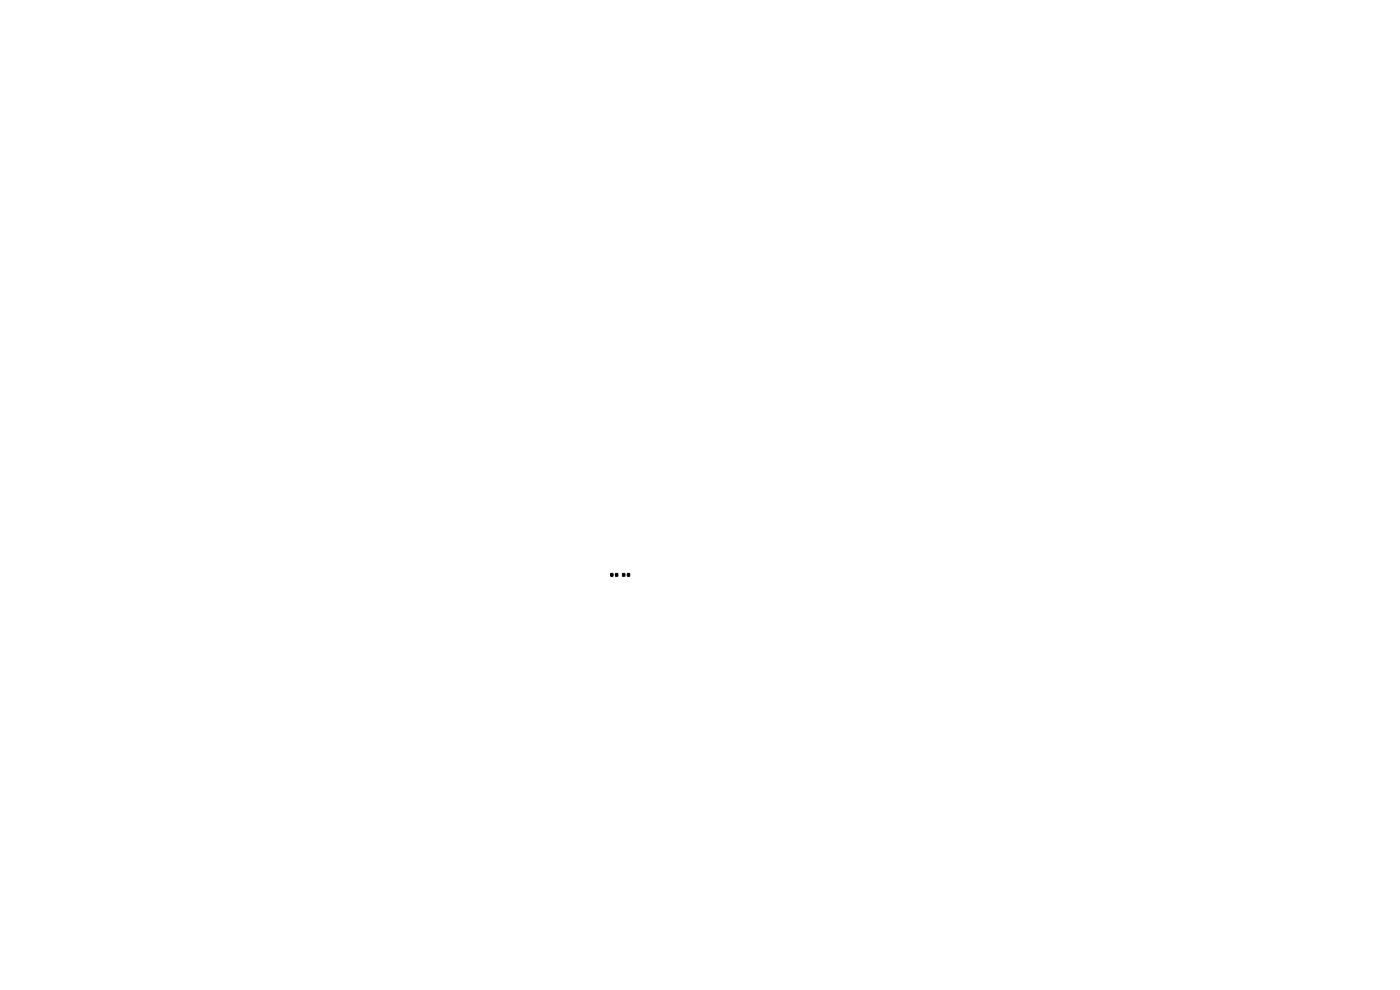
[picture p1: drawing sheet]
<svg xmlns="http://www.w3.org/2000/svg" width="297mm" height="210mm" viewBox="0 0 297 210" stroke-linecap="round" stroke-linejoin="round" font-family="sans-serif">
<path d="M129.6 121.7h.4v.5h-.4zM130.6 121.7h.4v.5h-.4zM132.1 121.7h.4v.5h-.4zM133.1 121.7h.5v.5h-.5z" fill="#000" stroke="#000" stroke-width=".21"/>
</svg>
